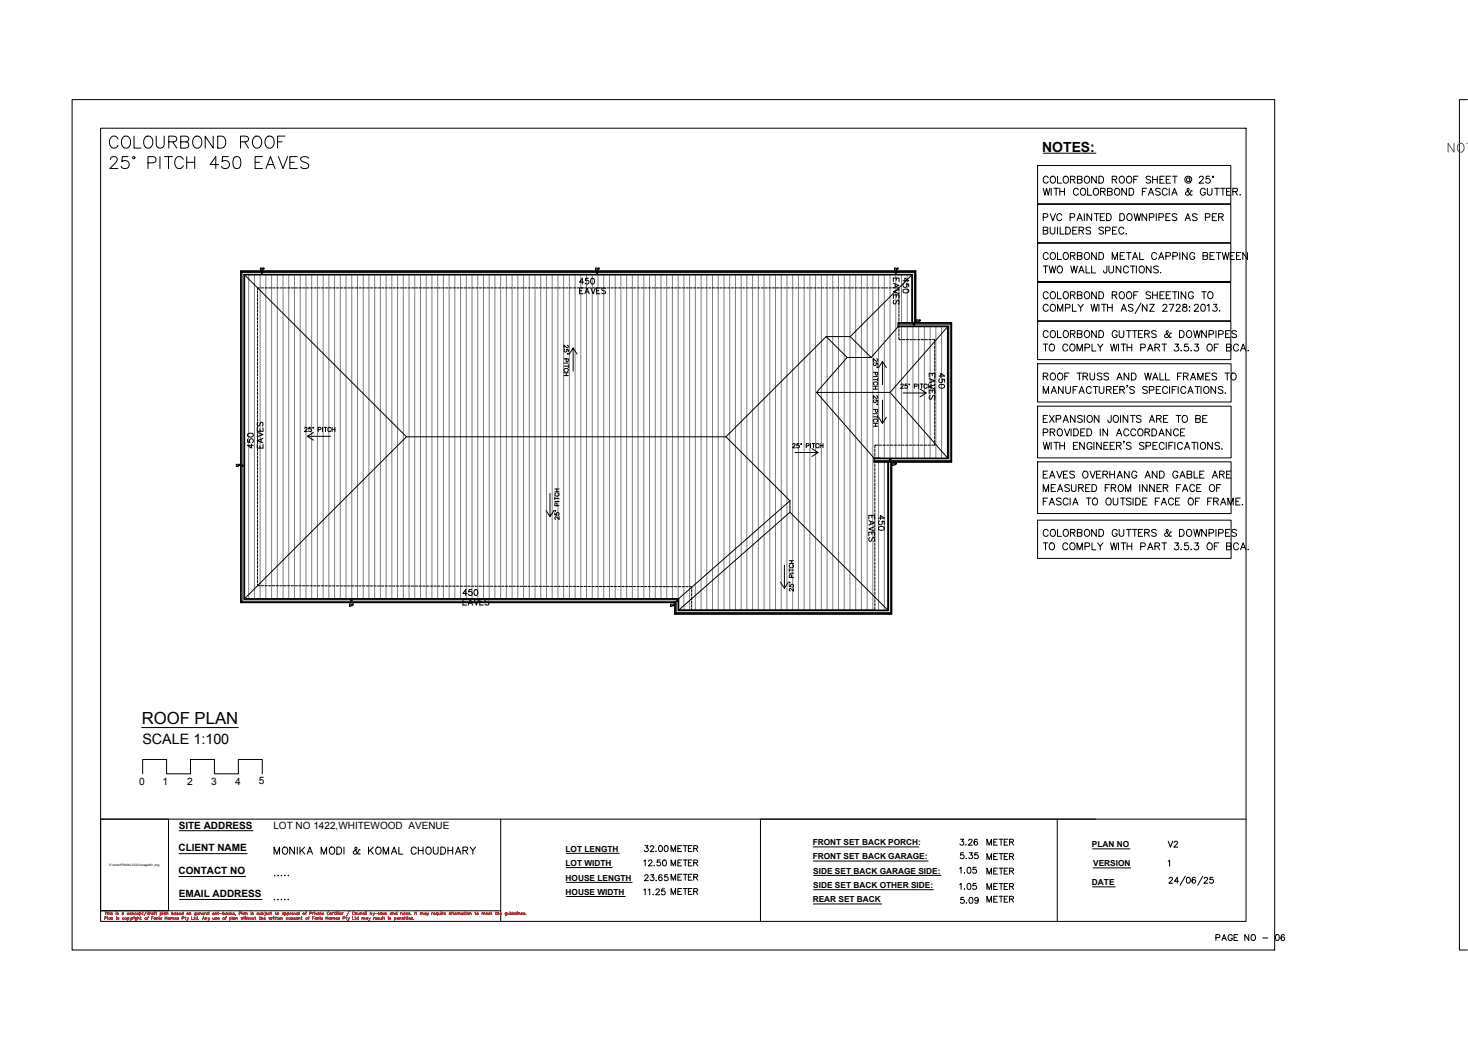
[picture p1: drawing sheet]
<svg xmlns="http://www.w3.org/2000/svg" width="420mm" height="297mm" viewBox="0 0 420 297" stroke-linecap="round" stroke-linejoin="round" font-family="sans-serif">
<defs><g id="words">
<text font-size="7.1" x="30" y="43.7">COLOURBOND ROOF</text>
<text font-size="6.6" x="30.3" y="49.4">25° PITCH 450 EAVES</text>
<g font-size="5.3">
<text x="297.4" y="53.6">COLORBOND ROOF SHEET @ 25°</text>
<text x="297.4" y="75.5">COLORBOND METAL CAPPING BETWEEN</text>
<text x="297.4" y="86.8">COLORBOND ROOF SHEETING TO</text>
<text x="297.4" y="110.1">ROOF TRUSS AND WALL FRAMES TO</text>
<text x="297.4" y="125.9">PROVIDED IN ACCORDANCE</text>
<text x="297.4" y="154.9">COLORBOND GUTTERS &amp; DOWNPIPES</text>
</g>
<g font-size="4.9">
<text x="297.4" y="64.2">PVC PAINTED DOWNPIPES AS PER</text>
<text x="297.4" y="68.1">BUILDERS SPEC.</text>
<text x="297.4" y="97.7">COLORBOND GUTTERS &amp; DOWNPIPES</text>
<text x="297.4" y="101.6">TO COMPLY WITH PART 3.5.3 OF BCA.</text>
<text x="297.4" y="137.9">EAVES OVERHANG AND GABLE ARE</text>
<text x="297.4" y="141.8">MEASURED FROM INNER FACE OF</text>
<text x="297.4" y="158.4">TO COMPLY WITH PART 3.5.3 OF BCA.</text>
<text x="77.3" y="245.5">MONIKA MODI &amp; KOMAL CHOUDHARY</text>
<text x="183.1" y="244.8">32.00</text>
<text x="190.9" y="244.8">METER</text>
<text x="273.4" y="243.1">3.26</text>
<text x="281.2" y="243.1">METER</text>
<text x="333" y="243.8">V2</text>
<text x="190.9" y="249.1">METER</text>
<text x="273.4" y="251.2">1.05</text>
<text x="273.8" y="246.9">5.35</text>
<text x="281.2" y="247.3">METER</text>
<text x="281.2" y="251.5">METER</text>
<text x="183.1" y="253.3">23.65</text>
<text x="190.9" y="257.2">METER</text>
<text x="273.4" y="255.8">1.05</text>
<text x="281.2" y="255.8">METER</text>
<text x="273.8" y="259.6">5.09</text>
</g>
<text font-size="4.8" x="40.6" y="207.2">ROOF PLAN</text>
<g font-size="4.4">
<text x="183.1" y="257.2">11.25</text>
<text x="190.9" y="252.9">METER</text>
<text x="281.2" y="259.3">METER</text>
<text x="346.8" y="270.2">PAGE NO - 06</text>
</g>
<text font-size="4.1" x="40.8" y="212.9">SCALE 1:100</text>
<text font-size="4" x="298.3" y="43.4">NOTES:</text>
<g font-size="3.5">
<text x="73.4" y="78.7">DP</text>
<text x="169.3" y="78.7">DP</text>
<text x="254.7" y="78.7">DP</text>
<text x="261.1" y="93.5">DP</text>
<text x="66.3" y="134.8">DP</text>
<text x="254.4" y="134.4">DP</text>
<text x="98.8" y="174.6">DP</text>
<text x="190.9" y="174.6">DP</text>
</g>
<text font-size="3.1" x="77.3" y="251.9">.....</text>
<g font-size="2.9">
<text x="39.9" y="224.5">0</text>
<text x="46.5" y="224.5">1</text>
<text x="53.6" y="224.5">2</text>
<text x="60.4" y="224.5">3</text>
<text x="67.3" y="224.5">4</text>
<text x="74.1" y="224.5">5</text>
<text x="51.1" y="237.1">SITE ADDRESS</text>
<text x="78.2" y="237.2">LOT NO 1422,WHITEWOOD AVENUE</text>
<text x="51.1" y="243.7">CLIENT NAME</text>
<text x="51.1" y="250.2">CONTACT NO</text>
<text x="51.1" y="256.8">EMAIL ADDRESS</text>
</g>
<text font-size="2.6" x="77.3" y="258.6">.....</text>
<g font-size="2.4">
<text x="161.9" y="243.7">LOT LENGTH</text>
<text x="232.6" y="241.9">FRONT SET BACK PORCH:</text>
<text x="232.6" y="245.9">FRONT SET BACK GARAGE:</text>
<text x="312.5" y="242.4">PLAN NO</text>
<text x="161.9" y="247.8">LOT WIDTH</text>
<text x="232.8" y="250">SIDE SET BACK GARAGE SIDE:</text>
<text x="312.9" y="247.9">VERSION</text>
<text x="161.9" y="252">HOUSE LENGTH</text>
<text x="161.9" y="256">HOUSE WIDTH</text>
<text x="232.8" y="254.1">SIDE SET BACK OTHER SIDE:</text>
<text x="312.5" y="253.3">DATE</text>
<text x="232.6" y="258.2">REAR SET BACK</text>
</g>
<text font-size=".9" x="31.4" y="247.9">E:\work\FENIX\LOGO\image001.png</text>
</g></defs>
<!-- layer: PDF3_PDF2_Geometry -->
<path d="M20.6 28.5h344.2v243.4h-344.2zM28.8 36.7h327.8v227h-327.8zM420 28.5h-2.3v243.4h2.3M28.8 234.4h327.8M143.3 234.4v29.3M217.7 234.4v29.3M302.6 234.4v29.3M28.8 260.6h114.5" fill="none" stroke="#000" stroke-width=".29"/>
<!-- layer: PDF3_0 -->
<path d="M217.7 234.4h95.9" fill="none" stroke="#000" stroke-width=".29"/>
<!-- layer: PDF5_Solid Fills -->
<path d="M298.6 39.7v4.7l15.1-4.7zM298.6 44.4l15.1-4.7v4.7z" fill="#fff" stroke="#fff" stroke-width=".29"/>
<!-- layer: PDF5_Geometry -->
<path d="M297 47.4h55.3v10.9h-55.3zM297 58.5h55.3v10.9h-55.3zM298.6 43.8h15.1M297 69.6h55.3v11h-55.3zM297 80.8h55.2v11h-55.2zM297 92h55.3v10.9h-55.3zM297 104.1h55.4v10.9h-55.4zM297 116.2h55.4v14.8h-55.4zM297 132.2h55.4v14.8h-55.4zM297 148.9h55.4v10.9h-55.4z" fill="none" stroke="#000" stroke-width=".29"/>
<!-- layer: PDF5_Text -->
<g fill="none" stroke="#000" stroke-width=".29">
<path d="M298.6 53.9l.5 2 .4-2 .5 2 .5-2M300.9 53.9v2M302.3 53.9v2M303.3 53.9v2M304.7 53.9v2M308.6 54.3a.73 .73 0 0 0-.8-.4 .73 .73 0 0 0-.6 .7v.5a.73 .73 0 0 0 .6 .8 .73 .73 0 0 0 .8-.5M309.6 54a.93 .93 0 0 1 1.2 .9 .93 .93 0 0 1-1.2 .9l-.4-.7 .1-.8zM311.3 53.9v2h1.1M313.3 54a.93 .93 0 0 1 1.2 .9 .93 .93 0 0 1-1.2 .9l-.4-.7v-.5zM315 54.8l1.1-.1 .2-.5-.5-.3h-.8v2M315.7 54.8l.6 1.1M317 54.8l1.1-.1 .2-.5-.5-.3h-.8v2l1.2-.2 .1-.5-.5-.4"/>
<path d="M319.2 54.2l.2-.2a.93 .93 0 0 1 1.1 .9 .93 .93 0 0 1-1.1 .9l-.4-.7zM322.4 53.9v2l-1.3-2v2M323.2 53.9h.6a1.07 1.07 0 0 1 .7 1 1.07 1.07 0 0 1-.7 1h-.6zM328.2 53.9h-1.2v2M328.7 55.9l.7-2 .8 2M332.1 54.2l-.5-.3-.8 .3 .1 .4 1 .4 .2 .3v.3l-.5 .3-.8-.3M334.1 54.3a.74 .74 0 0 0-.9-.4 .74 .74 0 0 0-.6 .7v.5a.74 .74 0 0 0 .6 .8 .74 .74 0 0 0 .9-.5M334.6 53.9v2M335.4 55.9l.8-2 .7 2M341.2 54.7l-.1-.2a2.1 2.1 0 0 1-1.4 1.4l-.4-.6 .9-.8 .1-.3-.2-.3-.3 .3 .1 .4 .8 1.2 .4 .1 .1-.2M345 54.3a.74 .74 0 0 0-.9-.4 .74 .74 0 0 0-.5 .7v.5a.72 .72 0 0 0 .7 .8 .72 .72 0 0 0 .7-.8h-.5M345.6 53.9v1.4l.5 .6 .7-.3 .1-1.7"/>
<path d="M348.3 53.9v2M349.3 53.9h1.4M350 53.9v2M351.1 54.8h.7M352.3 53.9h-1.2v2h1.2M352.9 54.8l1.1-.1 .2-.5-.5-.3h-.8v2M353.5 54.8l.7 1.1M354.9 55.7l.1 .1M299.2 76.1v2M300.3 76.1l.5 2 .4-2 .5 2 .5-2M302.8 76.4l.1-.2a.93 .93 0 0 1 1.2 .9 .93 .93 0 0 1-1.2 .9l-.3-.6zM306.5 76.1l.4 2 .5-2 .5 2 .5-2"/>
<path d="M308.7 78.1l.8-2 .8 2M309 77.4h1M310.8 76.1v2h1.2M312.4 76.1v2h1.2M316.8 76.1l-.1 1.8-.3 .2-.4-.1-.2-.6M317.4 76.1v1.4l.5 .6 .7-.3 .1-1.7M320.8 76.1v2l-1.3-2v2M323 76.6a.74 .74 0 0 0-.9-.5 .74 .74 0 0 0-.6 .8v.5a.74 .74 0 0 0 .6 .7 .74 .74 0 0 0 .9-.5M324.2 76.1v2M325.2 76.1v2M326.2 76.4l.2-.2a.93 .93 0 0 1 1.2 .9 .93 .93 0 0 1-1.2 .9l-.4-.6zM329.4 76.1v2l-1.3-2v2"/>
<path d="M331.5 76.4l-.5-.3-.8 .3 .2 .5 .9 .4 .2 .2v.3l-.5 .3-.8-.3M332.2 77.9l.1 .1M300 87.6a.73 .73 0 0 0-.8-.5 .73 .73 0 0 0-.6 .7v.5a.73 .73 0 0 0 .6 .8 .73 .73 0 0 0 .8-.5M301 87.2a.93 .93 0 0 1 1.1 .9 .93 .93 0 0 1-1.1 .9l-.4-.7v-.5zM302.7 89.1v-2l.7 2 .8-2v2M304.9 88.1l1.2-.1 .2-.3-.1-.4-1.3-.2v2M306.9 87.1v2h1.2M309.3 88v1.1M312.3 87.1l.4 2 .5-2 .5 2 .4-2M314.5 87.1v2M315.9 87.1v2M317 87.1v2"/>
<path d="M318.3 87.1v2M320.9 89.1l.7-2 .8 2M324.3 87.4l-.5-.3-.8 .3 .2 .4 .9 .4 .2 .3v.3l-.5 .3-.8-.3M326.6 86.7l-1.7 3M328.3 87.1v2l-1.3-2v2M329 87.1h1.4l-1.4 2h1.4M332.8 87.6l.4-.5 .6 .1 .2 .3-.3 .6-1 1h1.4M334.6 87.1h1.4l-1 2M336.6 87.6l.4-.5 .6 .1 .2 .3-.3 .6-1 1h1.4M338.6 87.2v.5l.9 .3 .3 .4a.67 .67 0 0 1-.7 .7 .67 .67 0 0 1-.7-.7l.3-.4 .9-.3 .1-.3a.75 .75 0 0 0-1.1-.2zM340.4 88.9v.2zM341.9 87.6l.3-.5 .6 .1 .2 .3-.3 .6-.9 1h1.3"/>
<path d="M343.9 87.2a.65 .65 0 0 1 1 .3l.1 .4a.86 .86 0 0 1-.8 1.2 1.28 1.28 0 0 1-.3-1.9zM345.6 87.5l.4-.4v2M347.3 87.1h1l-.6 .7a.67 .67 0 0 1 .5 1.1 .67 .67 0 0 1-1.1-.2M349.1 88.9l.1 .1M298.6 112.6v-2l.7 2 .8-2v2M298.6 119.8h.7M299.8 118.9h-1.2v2M300.4 118.9l1.3 2M300.9 112.6l.7-2 .8 2M301.1 111.9h1M301.7 118.9l-1.3 2M302.3 119.9l1.1-.1 .2-.3-.1-.4-1.2-.2v2"/>
<path d="M304.3 110.6v2l-1.4-2v2M305 110.6v1.4l.6 .6 .7-.3 .1-1.7M307.7 118.9v2l-1.3-2v2M308.4 110.6h-1.3v2M308.8 112.6l.8-2 .7 2M309.1 111.9h1M309.8 119.2l-.5-.3-.8 .3 .1 .4 1 .4 .2 .3v.3l-.5 .3-.8-.3M310.3 118.9v2M311.3 119.2l.2-.2a.94 .94 0 0 1 1.2 .9 .94 .94 0 0 1-1.2 .9l-.4-.7zM312.3 111.1a.74 .74 0 0 0-.8-.5 .74 .74 0 0 0-.6 .8v.4a.74 .74 0 0 0 .6 .8 .74 .74 0 0 0 .8-.5M313.6 110.6v2M314.5 118.9v2l-1.3-2v2"/>
<path d="M314.6 110.6v1.4l.6 .6 .6-.3 .1-1.7M316.7 111.5l1.1-.1 .2-.2-.1-.4-1.2-.2v2M317.4 111.5l.6 1.1M318 118.9l-.1 1.8-.6 .1-.2-.6M318.8 119.2l.2-.2a.94 .94 0 0 1 1.2 .9 .94 .94 0 0 1-1.2 .9l-.4-.7zM319.9 110.6h-1.2v2h1.2M320.5 111.5l1.1-.1 .2-.2-.1-.4-1.2-.2v2M320.7 118.9v2M321.2 111.5l.6 1.1M322.8 118.9v2l-1.4-2v2M323.5 118.9h1.4M324.2 118.9v2"/>
<path d="M324.7 110.9l-.5-.3-.8 .3 .1 .5 1.1 .4 .1 .5-.5 .3-.8-.3M326.6 119.2l-.5-.3-.9 .3 .2 .4 1 .4 .2 .3v.3l-.5 .3-.9-.3M328.4 110.9l-.5-.3-.9 .3 .2 .5 1.1 .4 .1 .5-.5 .3-.9-.3M329 111.6l1.1-.1 .2-.2-.1-.5-1.2-.2v2M331 119.8l1.2-.1 .2-.2-.1-.4-1.3-.2v2M331.7 119.8l.7 1.1M332.2 110.6h-1.3v2h1.3M333 119.8h.8M334.2 111.1a.74 .74 0 0 0-.9-.5 .74 .74 0 0 0-.6 .8v.4a.74 .74 0 0 0 .6 .8 .74 .74 0 0 0 .9-.5M334.3 118.9h-1.3v2M334.7 110.6v2M336.6 118.9h1.4"/>
<path d="M336.7 110.6h-1.2v2M337.2 110.6v2M337.3 118.9v2M338.5 119.2l.2-.2a.94 .94 0 0 1 1.2 .9 .94 .94 0 0 1-1.2 .9l-.4-.7zM339.4 111.1a.74 .74 0 0 0-.8-.5 .74 .74 0 0 0-.6 .8v.4a.74 .74 0 0 0 .5 .8 .74 .74 0 0 0 .9-.5M340 112.6l.7-2 .8 2M340.2 111.9h1M342.2 119.8l1.2-.1 .1-.6-1.3-.2v2l1.3-.2v-.7l-.4-.2M342.7 110.6v2M343.7 110.6v2M344.2 119.8h.8M344.7 110.9l.2-.2a.93 .93 0 0 1 1.2 .9 .93 .93 0 0 1-1.2 .9l-.4-.7z"/>
<path d="M345.5 118.9h-1.3v2h1.3M347.9 110.6v2l-1.3-2v2M350 110.9l-.5-.3-.8 .3 .2 .5 .9 .3 .2 .3v.3l-.5 .3-.8-.3M350.7 112.4l.1 .1M298.6 126.6l.5 2 .4-2 .5 2 .5-2M300.9 126.6v2M302.3 126.6v2M303.3 126.6v2M304.3 120.9l.7-2 .8 2M304.7 126.6v2M308.5 126.6h-1.3v2h1.3M310.3 126.6v2l-1.3-2v2"/>
<path d="M312.5 127.1a.74 .74 0 0 0-.8-.5 .74 .74 0 0 0-.6 .7v.5a.72 .72 0 0 0 .7 .8 .72 .72 0 0 0 .7-.8h-.4M313.1 126.6v2M315.2 126.6v2l-1.3-2v2M317.2 126.6h-1.3v2h1.3M319 126.6h-1.2v2h1.2M319.6 127.5l1.1-.1 .2-.2-.1-.4-1.2-.2v2M320.2 127.5l.7 1.1M323.7 126.9l-.4-.3-.9 .3 .2 .4 .9 .4 .2 .3v.3l-.4 .3-.9-.3M327.4 126.9l-.4-.3-.9 .3 .2 .4 .9 .4 .2 .3v.3l-.4 .3-.9-.3M328 127.6l1.1-.1 .2-.2-.1-.5-1.2-.2v2M329 120.9l.7-2 .8 2M331.2 126.6h-1.2v2h1.2"/>
<path d="M333.2 127.1a.73 .73 0 0 0-.8-.5 .73 .73 0 0 0-.6 .7v.5a.73 .73 0 0 0 .6 .8 .73 .73 0 0 0 .8-.5M333.8 126.6v2M335.8 126.6h-1.3v2M336.3 126.6v2M338.4 127.1a.73 .73 0 0 0-.8-.5 .73 .73 0 0 0-.6 .7v.5a.73 .73 0 0 0 .6 .8 .73 .73 0 0 0 .8-.5M339 128.6l.8-2 .7 2M339.3 127.9h.9M341.1 126.6h1.3M341.8 126.6v2M342.8 126.6v2M343.7 126.9l.2-.2a.94 .94 0 0 1 1.2 .9 .94 .94 0 0 1-1.2 .9l-.3-.7zM347 126.6v2l-1.3-2v2"/>
<path d="M349.1 126.9l-.5-.3-.9 .3 .2 .4 1 .4 .2 .3v.3l-.5 .3-.9-.3M349.7 128.4l.1 .1M299.8 142.5h-1.2v2M300.3 144.5l.8-2 .7 2M300.6 143.8h.9M303.7 142.8l-.5-.3-.8 .3 .2 .5 1 .4 .1 .5-.5 .3-.8-.3M305.7 143a.73 .73 0 0 0-.8-.5 .73 .73 0 0 0-.6 .8v.4a.73 .73 0 0 0 .6 .8 .73 .73 0 0 0 .8-.5M306.3 142.5v2M307 144.5l.8-2 .7 2M307.3 143.8h1M311.6 142.5v2M312.8 142.8l.2-.2a.93 .93 0 0 1 1.2 .9 .93 .93 0 0 1-1.2 .9l-.4-.7z"/>
<path d="M316.9 142.6a.93 .93 0 0 1 1.2 .9 .93 .93 0 0 1-1.2 .9l-.4-.7v-.4zM318.6 142.5v1.4l.6 .6 .6-.3 .1-1.7M321.4 142.5v2M323.7 142.8l-.4-.3-.9 .3 .2 .5 1 .4 .1 .5-.4 .3-.9-.3M324.3 142.5v2M325.1 142.5h.6a1.06 1.06 0 0 1 .7 1 1.06 1.06 0 0 1-.7 1h-.6zM328.3 142.5h-1.3v2h1.3M331.9 142.5h-1.2v2M332.4 144.5l.7-2 .8 2M332.6 143.8h1M335.9 143a.73 .73 0 0 0-.9-.5 .73 .73 0 0 0-.5 .8v.4a.73 .73 0 0 0 .5 .8 .73 .73 0 0 0 .9-.5M337.7 142.5h-1.3v2h1.3"/>
<path d="M340.4 142.6a.93 .93 0 0 1 1.2 .9 .93 .93 0 0 1-1.2 .9l-.3-.7v-.4zM343.4 142.5h-1.3v2M346.9 142.5h-1.2v2M347.4 143.5l1.1-.1 .2-.3-.1-.4-1.2-.2v2M348 143.5l.7 1M349.3 144.5l.8-2 .8 2M349.6 143.8h1M351.4 144.5v-2l.8 2 .8-2v2M353.7 143.5h.8M354.9 142.5h-1.2v2h1.2M355.6 144.3l.1 .1"/>
</g>
<!-- layer: PDF4_Text -->
<path d="M40.6 208.2h27.6" fill="none" stroke="#000" stroke-width=".29"/>
<!-- layer: 0 -->
<g fill="none" stroke="#000" stroke-width=".29">
<path d="M69 77.6h193M69 77.6v94.8M69 77.6l.3 .4M69.3 78h192.4M69.3 78v94M69.9 78.5h191.2v13.8M70 78.7v92.6M70 78.7h191M70 78.7l46.3 46.3M168.4 79.6h-.8l-.1 .7a.59 .59 0 0 1 .9 0 .59 .59 0 0 1-.1 .9 .59 .59 0 0 1-.8-.2M169.3 79.7l.2-.1a.86 .86 0 0 1 .7 .9 .86 .86 0 0 1-.7 .8l-.4-.3-.1-.4zM256.5 79.6v.6"/>
<path d="M261 78.7v13.6M261 78.7l-17.7 17.6M261.7 78v14.3M262 77.6l-.3 .4M262 77.6v14.7M73.7 83.2v.7M73.7 84.3v.7M73.7 85.4v.7M73.7 86.5v.7M73.7 87.5v.8M73.7 88.6v.7M73.7 89.7v.7"/>
<path d="M73.7 90.8v.7M73.7 91.8v.7M73.7 92.9v.7M73.7 94v.7M73.7 95.1v.7M73.7 96.1v.8M73.7 97.2v.7M73.7 98.3v.7M73.7 99.4v.7M74.4 82.4h-.7v.5M74.8 82.4h.7M75.9 82.4h.7"/>
<path d="M76.9 82.4h.8M78 82.4h.7M79.1 82.4h.7M80.2 82.4h.7M81.2 82.4h.8M82.3 82.4h.7M83.4 82.4h.7M84.5 82.4h.7M85.5 82.4h.8M86.6 82.4h.7M87.7 82.4h.7M88.8 82.4h.7"/>
<path d="M89.9 82.4h.7M90.9 82.4h.7M92 82.4h.7M93.1 82.4h.7M94.1 82.4h.8M95.2 82.4h.7M96.3 82.4h.7M97.4 82.4h.7M98.5 82.4h.7M99.5 82.4h.7M100.6 82.4h.7M101.7 82.4h.7"/>
<path d="M102.8 82.4h.7M103.8 82.4h.7M104.9 82.4h.7M106 82.4h.7M107.1 82.4h.7M108.1 82.4h.7M109.2 82.4h.7M110.3 82.4h.7M111.4 82.4h.7M112.4 82.4h.7M113.5 82.4h.7M114.6 82.4h.7"/>
<path d="M115.7 82.4h.7M116.7 82.4h.8M117.8 82.4h.7M118.9 82.4h.7M120 82.4h.7M121 82.4h.8M122.1 82.4h.7M123.2 82.4h.7M124.3 82.4h.7M125.3 82.4h.8M126.4 82.4h.7M127.5 82.4h.7"/>
<path d="M128.6 82.4h.7M129.6 82.4h.8M130.7 82.4h.7M131.8 82.4h.7M132.9 82.4h.7M133.9 82.4h.8M135 82.4h.7M136.1 82.4h.7M137.2 82.4h.7M138.3 82.4h.7M139.3 82.4h.7M140.4 82.4h.7"/>
<path d="M141.5 82.4h.7M142.5 82.4h.8M143.6 82.4h.7M144.7 82.4h.7M145.8 82.4h.7M146.9 82.4h.7M147.9 82.4h.7M149 82.4h.7M150.1 82.4h.7M151.2 82.4h.7M152.2 82.4h.8M153.3 82.4h.7"/>
<path d="M154.4 82.4h.7M155.5 82.4h.7M156.5 82.4h.7M157.6 82.4h.7M158.7 82.4h.7M159.8 82.4h.7M160.8 82.4h.8M161.9 82.4h.7M163 82.4h.7M164.1 82.4h.7M165.1 82.4h.8M165.9 83.2h.6"/>
<path d="M166.2 82.4h.7M166.9 82.4h-1v1.7h1M167.1 80.7h-1.2l.8-1.1v1.7M167.3 82.4h.7M167.4 84.1l.6-1.7 .6 1.7M167.6 83.5h.8M168.4 82.4h.7M169.1 82.4l.7 1.7 .6-1.7M169.4 82.4h.8M170.5 82.4h.7M170.7 83.2h.6M171.6 82.4h.7"/>
<path d="M171.7 82.4h-1v1.7h1M172.7 82.4h.7M173.3 82.6l-.4-.2-.7 .2 .2 .4 .9 .6v.2l-.4 .3-.7-.3M173.7 82.4h.8M174.8 82.4h.7M175.9 82.4h.7M177 82.4h.7M178 82.4h.8M179.1 82.4h.7M180.2 82.4h.7M181.3 82.4h.7M182.4 82.4h.7"/>
<path d="M183.4 82.4h.7M184.5 82.4h.7M185.6 82.4h.7M186.6 82.4h.8M187.7 82.4h.7M188.8 82.4h.7M189.9 82.4h.7M191 82.4h.7M192 82.4h.7M193.1 82.4h.7M194.2 82.4h.7M195.3 82.4h.7"/>
<path d="M196.3 82.4h.8M197.4 82.4h.7M198.5 82.4h.7M199.6 82.4h.7M200.6 82.4h.7M201.7 82.4h.7M202.8 82.4h.7M203.9 82.4h.7M204.9 82.4h.8M206 82.4h.7M207.1 82.4h.7M208.2 82.4h.7"/>
<path d="M209.2 82.4h.8M210.3 82.4h.7M211.4 82.4h.7M212.5 82.4h.7M213.5 82.4h.8M214.6 82.4h.7M215.7 82.4h.7M216.8 82.4h.7M217.8 82.4h.8M218.9 82.4h.7M220 82.4h.7M221.1 82.4h.7"/>
<path d="M222.1 82.4h.8M223.2 82.4h.7M224.3 82.4h.7M225.4 82.4h.7M226.4 82.4h.8M227.5 82.4h.7M228.6 82.4h.7M229.7 82.4h.7M230.7 82.4h.8M231.8 82.4h.7M232.9 82.4h.7M234 82.4h.7"/>
<path d="M235 82.4h.8M236.1 82.4h.7M236.5 96.3h6.8M236.5 96.3l6 6M236.5 96.3l-28.7 28.7M237.2 82.4h.7M238.3 82.4h.7M239.4 82.4h.7M240.4 82.4h.7M241.5 82.4h.7M242.6 82.4h.7M243.3 96.3l6 6"/>
<path d="M243.6 82.4h.8M244.7 82.4h.7M245.8 82.4h.7M246.9 82.4h.7M248 82.4h.7M249 82.4h.7M250.1 82.4h.7M251.2 82.4h.7M252.3 82.4h.7M253.3 82.4h.8M254.4 82.4h.7M255.5 82.4h.7"/>
<path d="M255.7 80.6v-1h1.6v1M255.7 81.1l1.6 .6-1.6 .6M255.7 85.4v-1h1.6v1M255.9 85.9l-.2 .4 .2 .7 .5-.2 .5-.9 .4 .4-.2 .7M256.2 81.3v.8M256.5 84.4v.6M256.6 82.4h.7v.8M257 93.5l-7.7 8.8M257 93.5h14.2M257 93.4h14.4M257 93.3h14.4v38l-21.3-.1M257 93.5v-1.2h15.4v40h-22.3v-1.2"/>
<path d="M257 92.8h15M257.3 96.4v.8h.6M257.3 83.5v.7M257.3 84.6v.7M257.3 85.7v.7M257.3 86.7v.8M257.3 87.8v.7M257.3 88.9v.7M257.3 90v.7M257.3 91v.8M257.3 92.1v.7M257.3 93.2v.7"/>
<path d="M257.3 94.3v.7M257.3 95.3v.8M257.3 82.8l-1.6 .6 1.6 .7M258.3 97.2h.7M258.4 80.4h1.7l-1.1-.8v1.1M258.5 83l.6-.3 .9 .3a.81 .81 0 0 1-.6 .9 .81 .81 0 0 1-1-.5zM258.8 81.1a.59 .59 0 0 0-.3 .9 .59 .59 0 0 0 .9 .1 .59 .59 0 0 0 0-.9l.7 .1v.8M259.4 97.2h.7M260.4 97.2h.7M261.1 92.3v-13.8h-191.3v93h124.3M261.5 97.2h.7M262.1 92.3v-14.8h-193.3v95h124.3"/>
<path d="M262.6 97.2h.7M263.7 97.2h.7M264.7 97.2h.8M265.8 97.2h.7M266.9 97.2h.6v.4M267.5 98v.7M267.5 99v.7M271.2 93.5v37.6M271.2 93.5l-16.4 18.8M272 92.8v39M272.3 92.5l-.3 .3M272.3 92.4v39.8"/>
<path d="M272.3 92.4l-15.3 .1M73.7 100.4v.8M73.7 101.5v.7M73.7 102.6v.7M73.7 103.7v.7M73.7 104.7v.8M73.7 105.8v.7M73.7 106.9v.7M73.7 108v.7M73.7 109v.8M73.7 110.1v.7M73.7 111.2v.7"/>
<path d="M73.7 112.3v.7M73.7 113.3v.8M73.7 114.4v.7M73.7 115.5v.7M73.7 116.6v.7M73.7 117.7v.7M73.7 118.7v.7M73.7 119.8v.7M233.7 112.3h21.1M233.7 112.3l16.4 18.8M242.5 102.3l-8.8 10M242.5 102.3h6.8"/>
<path d="M254.8 112.3l16.4 18.8M265.9 107.9v-1.1h1.7v1.1M265.9 108.3l1.7 .7-1.7 .6M265.9 112.7v-1h1.7v1M266.2 113.2l-.3 .3 .3 .8 .4-.2 .6-.9 .4 .3-.2 .8M266.5 108.6v.8M266.8 106.8v.7M266.8 111.7v.6M267.5 100.1v.7M267.5 101.2v.7M267.5 102.3v.7M267.5 103.3v.8"/>
<path d="M267.5 104.4v.7M267.5 105.5v.7M267.5 106.6v.7M267.5 107.6v.7M267.5 108.7v.7M267.5 109.8v.7M267.5 110.9v.7M267.5 111.9v.8M267.5 113v.7M267.5 114.1v.7M267.5 115.2v.7M267.5 116.2v.8"/>
<path d="M267.5 117.3v.7M267.5 118.4v.7M267.5 119.5v.7M267.6 110.1l-1.7 .6 1.7 .6M268.7 107.6h1.7l-1.1-.8v1.2M268.8 110.2a.82 .82 0 0 1 1-.3 .82 .82 0 0 1 .5 1 .83 .83 0 0 1-1 .3 .83 .83 0 0 1-.5-1zM269 108.4a.59 .59 0 0 0-.2 .9 .59 .59 0 0 0 .9 .1 .59 .59 0 0 0 0-.9l.7 .1v.8M70.8 125.7v.8l.8 .1a.59 .59 0 0 1-.1-.9 .59 .59 0 0 1 .9 .1 .59 .59 0 0 1-.2 .9M70.9 124.2l.7-.2a.71 .71 0 0 1 .9 .6 .9 .9 0 0 1-.9 .5 .9 .9 0 0 1-.8-.7zM72 127v1.2l-1.2-.8h1.7M73.6 127.2v1h1.7v-1M73.6 123.7l1.7 .7-1.7 .6"/>
<path d="M73.6 122.4v1h1.7v-1M73.7 120.9v.7M73.7 121.9v.8M73.7 123v.7M73.7 124.1v.7M73.7 125.2v.7M73.7 126.3v.7M73.7 127.3v.7M73.7 128.4v.7M73.7 129.5v.7M73.7 130.6v.7M73.7 131.6v.7"/>
<path d="M73.7 132.7v.7M73.7 133.8v.7M73.7 134.9v.7M73.7 135.9v.7M73.7 137v.7M73.7 138.1v.7M73.7 139.2v.7M73.9 120.8l-.3 .4 .3 .7 .3-.1 .6-1h.2l.3 .4-.3 .7M74.4 122.8v.6M74.4 127.6v.6M74.7 125.7v.8M75.3 125.5l-1.7 .6 1.7 .6"/>
<path d="M116.3 125h91.5M116.3 125l-46.3 46.3M207.8 125l18.3 18.3M250.1 131.1h21.1M250.1 132.1l22.2 .1M250.1 131.8h21.9M250.4 128.6v.7M250.4 129.7v.7M250.4 130.7v.7M250.4 131.8v.7M250.4 132.9v.7M250.4 133.9v.8"/>
<path d="M250.4 135v.7M250.4 136.1v.7M250.4 137.2v.7M250.4 138.3v.7M250.4 139.3v.7M251.2 127.4h-.8v.8M251.6 127.4h.7M252.7 127.4h.7M253.8 127.4h.7M254.1 132.3v42.3M254.2 132.3v42.4M254.3 132.3v42.5h-60.2"/>
<path d="M254.8 132.3v43M254.8 127.4h.8M255.1 132.3l.1 43.3M255.3 132.3v43.5h-62.2M255.9 127.4h.7M257 127.4h.7M258.1 127.4h.7M259.1 127.4h.8M260.2 127.4h.7M261.3 127.4h.7M262.4 127.4h.7M263.4 127.4h.8"/>
<path d="M264.5 127.4h.7M265.6 127.4h.7M267.5 127v.4h-.8M267.5 120.5v.8M267.5 121.6v.7M267.5 122.7v.7M267.5 123.8v.7M267.5 124.8v.8M267.5 125.9v.7M272 131.8l.3 .3M73.7 140.2v.7M73.7 141.3v.7"/>
<path d="M73.7 142.4v.7M73.7 143.5v.7M73.7 144.5v.8M73.7 145.6v.7M73.7 146.7v.7M73.7 147.8v.7M73.7 148.8v.7M73.7 149.9v.7M73.7 151v.7M73.7 152.1v.7M73.7 153.1v.8M73.7 154.2v.7"/>
<path d="M73.7 155.3v.7M73.7 156.4v.7M73.7 157.4v.8M73.7 158.5v.7M73.7 159.6v.7M226.1 143.3l-31.8 28h-124.3M226.1 146.6l-31.8 28h59.8M226.1 143.3v3.3M226.1 146.6l28 28M248.7 148.5v-1h1.6v1M248.7 149l1.6 .6-1.6 .6M248.7 153.3v-1h1.6v1"/>
<path d="M248.9 153.8l-.2 .4 .2 .7 .5-.1 .5-1 .4 .4-.2 .7M249.2 149.2v.8M249.5 147.5v.6M249.5 152.3v.6M250.3 150.7l-1.6 .7 1.6 .6M250.4 140.4v.7M250.4 141.5v.7M250.4 142.6v.7M250.4 143.6v.8M250.4 144.7v.7M250.4 145.8v.7M250.4 146.9v.7"/>
<path d="M250.4 147.9v.7M250.4 149v.7M250.4 150.1v.7M250.4 151.2v.7M250.4 152.2v.8M250.4 153.3v.7M250.4 154.4v.7M250.4 155.5v.7M250.4 156.5v.8M250.4 157.6v.7M250.4 158.7v.7M250.4 159.8v.7"/>
<path d="M251.4 148.3h1.7l-1.1-.8v1.2M251.5 150.9l.6-.2a.74 .74 0 0 1 1 .4 .85 .85 0 0 1-.8 .7 .85 .85 0 0 1-.9-.7zM251.8 149.1a.59 .59 0 0 0-.3 .8 .59 .59 0 0 0 .9 .1 .59 .59 0 0 0 0-.9l.7 .1v.8M69.3 172h124.2M69.3 172l-.3 .4M69.9 171.4h124.2M73.7 167.1v.5h.6M73.7 160.7v.7M73.7 161.7v.8M73.7 162.8v.7M73.7 163.9v.7M73.7 165v.7"/>
<path d="M73.7 166v.8M74.7 167.6h.7M75.8 167.6h.7M76.9 167.6h.7M77.9 167.6h.8M79 167.6h.7M80.1 167.6h.7M81.2 167.6h.7M82.2 167.6h.8M83.3 167.6h.7M84.4 167.6h.7M85.5 167.6h.7"/>
<path d="M86.5 167.6h.8M87.6 167.6h.7M88.7 167.6h.7M89.8 167.6h.7M90.8 167.6h.8M91.9 167.6h.7M93 167.6l.7 .1M94.1 167.7h.7M95.1 167.7h.8M96.2 167.7h.7M97.3 167.7h.7M98.4 167.7h.7"/>
<path d="M99.5 167.7h.7M100.5 167.7h.7M101.6 167.7h.7M102.7 167.7h.7M103.7 167.7h.8M104.8 167.7h.7M105.9 167.7h.7M107 167.7h.7M108.1 167.7h.7M109.1 167.7h.7M110.2 167.7h.7M111.3 167.7h.7"/>
<path d="M112.4 167.7h.7M113.4 167.7h.8M114.5 167.7h.7M115.6 167.7h.7M116.7 167.7h.7M117.7 167.7h.7M118.8 167.7h.7M119.9 167.7h.7M121 167.7h.7M122 167.7h.8M123.1 167.7h.7M124.2 167.7h.7"/>
<path d="M125.3 167.7h.7M126.3 167.7h.8M127.4 167.7h.7M128.5 167.7h.7M129.6 167.7h.7M130.6 167.7h.8M131.7 167.7h.7M132.5 172.3h.6M132.8 167.7h.7M133.5 171.5h-1v1.7h1M133.7 169.8h-1.2l.8-1.1v1.7M133.9 167.7h.7"/>
<path d="M134 173.2l.6-1.7 .7 1.7M134.2 172.6h.8M134.9 167.7l.8 .1M135 168.7h-.8v.7a.59 .59 0 0 1 .8 0 .59 .59 0 0 1-.1 .9 .59 .59 0 0 1-.8-.2M135.7 171.5l.7 1.7 .6-1.7M135.9 168.8l.2-.1a.86 .86 0 0 1 .7 .9 .86 .86 0 0 1-.7 .8 1.06 1.06 0 0 1-.2-1.6zM136 167.8h.7M137.1 167.8h.7M137.3 172.3h.6M138.2 167.8h.7M138.3 171.5h-1v1.7h1M139.2 167.8h.8"/>
<path d="M139.9 171.7l-.4-.2-.7 .2 .2 .4 .9 .6v.2l-.4 .3-.7-.3M140.3 167.8h.7M141.4 167.8h.7M142.5 167.8h.7M143.6 167.8h.7M144.6 167.8h.7M145.7 167.8h.7M146.8 167.8h.7M147.8 167.8h.8M148.9 167.8h.7M150 167.8h.7M151.1 167.8h.7"/>
<path d="M152.2 167.8h.7M153.2 167.8h.7M154.3 167.8h.7M155.4 167.8h.7M156.5 167.8h.7M157.5 167.8h.7M158.6 167.8h.7M159.7 167.8h.7M160.8 167.8h.7M161.8 167.8h.7M162.9 167.8h.7M164 167.8h.7"/>
<path d="M165.1 167.8h.7M166.1 167.8h.7M167.2 167.8h.7M168.3 167.8h.7M169.4 167.8h.7M170.4 167.8h.8M171.5 167.8h.7M172.6 167.8h.7M173.7 167.8h.7M174.7 167.8h.8M175.8 167.8h.7M176.9 167.8h.7"/>
<path d="M178 167.8h.7M179 167.8h.8M180.1 167.8h.7M181.2 167.8h.7M182.3 167.8l.7 .1M183.3 167.9h.8M184.4 167.9h.7M185.5 167.9h.7M186.6 167.9h.7M187.6 167.9h.8M188.7 167.9h.7M189.8 167.9h.7"/>
<path d="M190.9 167.9h.7M191.9 167.9h.8M193 167.9h.7M193.2 175.6h62M193.2 172.4h-124.2M193.5 175.3h61.3M194.1 167.9h.7M195.2 167.9h.7M196.2 167.9h.8M197.3 167.9h.7v.5M198 168.8v.7M198 169.8v.7"/>
<path d="M198 170.9v.7M198 172v.7M198 173.1v.7M198 174.1v.5M250.4 160.8v.8M250.4 161.9v.7M250.4 163v.7M250.4 164.1v.7M250.4 165.1v.8M250.4 166.2v.7M250.4 167.3v.7M250.4 168.4v.7"/>
<path d="M250.4 169.4v.8M250.4 170.5v.7M250.4 171.6v.7M250.4 172.7v.7M250.4 173.7v.9M254.8 175.3l.3 .3M28.8 234.4h19.4v26.2h-19.4zM40.8 221.4v-4.1h6.9v4.1h6.8v-4.1h6.9v4.1h6.8v-4.1h6.9v4.1"/>
</g>
<!-- layer: PDF3_PDF2_Text -->
<path d="M51.2 237.7h21.2M51.2 244.3h19.6M51.2 250.8h19.1M51.4 257.4h23.6" fill="none" stroke="#000" stroke-width=".29"/>
<!-- layer: PDF3_Text -->
<g fill="none" stroke="#f00" stroke-width=".29">
<path d="M30 262.7h.4l.1-.3-.5-.1v.8M30 260.9h.6M30.3 260.9v.9M30.7 261.4l.4-.1v.5M30.7 260.9v.9M30.8 262.3v.8M31.5 261h.1M31.5 261.2v.6M31.5 262.7a.26 .26 0 0 0-.3 0 .26 .26 0 0 0 0 .4 .26 .26 0 0 0 .3-.1M31.5 262.6v.5M31.8 262.7l.4-.1v.5M31.8 262.6v.5"/>
<path d="M32.2 261.3h-.4l.4 .3h-.4M33.2 261h.1M33.2 261.2v.6M33.3 262.4h.1M33.3 262.6v.5M33.9 261.3h-.4l.4 .3h-.4M34 262.7l-.3-.1 .3 .4h-.4M35.4 261.3a.27 .27 0 0 0-.4 0 .27 .27 0 0 0 0 .4 .27 .27 0 0 0 .4-.1M35.4 261.2v.6M35.5 262.7a.26 .26 0 0 0-.4 0 .26 .26 0 0 0 0 .4 .26 .26 0 0 0 .4-.1M36.5 262.7a.26 .26 0 0 1 .4 0 .26 .26 0 0 1 0 .4 .26 .26 0 0 1-.4-.1M36.5 262.6v.8"/>
<path d="M36.8 261.3a.26 .26 0 0 0-.3 0 .26 .26 0 0 0 0 .4 .26 .26 0 0 0 .3-.1M37.2 262.6l.3 .5 .2-.5M37.5 263.1l-.3 .3M37.8 261.4l.4-.1v.5M37.8 261.2v.6M37.8 262.6v.5M38.1 262.6l-.3 .2M38.3 262.4h.1M38.4 262.6v.5M39 261.3a.26 .26 0 0 0-.4 0 .26 .26 0 0 0 0 .4 .26 .26 0 0 0 .4-.1M39.1 262.6v.7l-.3 .1M39.1 262.7a.26 .26 0 0 0-.4 0 .26 .26 0 0 0 0 .4 .26 .26 0 0 0 .4-.1"/>
<path d="M39.3 261.5h.4a.24 .24 0 0 0-.2-.3 .24 .24 0 0 0-.2 .3l.2 .3 .2-.2M39.4 262.7l.4-.1v.5M39.4 262.3v.8M40 261.3a.26 .26 0 0 1 .3 0 .26 .26 0 0 1 0 .4 .26 .26 0 0 1-.3-.1M40 261.2v.8M40.1 262.6h.3M40.2 262.3v.7l.2 .1M40.7 261.2h.3M40.8 260.9v.7l.2 .2M42 260.8l-.8 1.2M42.2 262.6h.2M42.5 262.3l-.2 .2v.6"/>
<path d="M42.6 261.3a.26 .26 0 0 0-.4 0 .26 .26 0 0 0 0 .4 .26 .26 0 0 0 .4-.1M42.6 260.9v.9M42.9 261.2v.6M43.2 261.2l-.3 .3M43.4 262.7h.3M43.8 261.3a.26 .26 0 0 0-.4 0 .26 .26 0 0 0 0 .4 .26 .26 0 0 0 .4-.1M43.8 261.2v.6M43.9 262.3h-.5v.8M44.1 262.8h.4a.27 .27 0 0 0-.3-.1 .27 .27 0 0 0-.1 .4 .27 .27 0 0 0 .4 0v-.1M44.1 261.2h.3M44.4 260.9l-.2 .2v.7M44.6 261.2h.2"/>
<path d="M44.7 260.9v.7l.2 .2M44.8 262.7l.4-.1v.5M44.8 262.6v.5M45.5 262.4h.1M45.6 262.6v.5M45.8 262.6l.5 .5M45.9 261.3a.26 .26 0 0 1 .3 0 .26 .26 0 0 1 0 .4 .26 .26 0 0 1-.3-.1M45.9 261.2v.8M46.3 262.6l-.5 .5M46.6 260.9v.9M47.2 262.7h.6M47.2 262.3v.8"/>
<path d="M47.4 261.3a.26 .26 0 0 0-.4 0 .26 .26 0 0 0 0 .4 .26 .26 0 0 0 .4-.1M47.4 261.2v.6M47.6 261.4l.4-.1 .1 .5M47.6 261.2v.6M47.8 262.3v.8M48.8 262.7l.4-.1 .1 .5M48.8 262.6v.5M49.1 261.3a.27 .27 0 0 1 .4 0 .27 .27 0 0 1 0 .4 .27 .27 0 0 1-.4-.1M49.1 260.9v.9M49.3 262.7l.4-.1v.5M50 262.8h.5a.26 .26 0 0 0-.3-.2 .26 .26 0 0 0-.2 .3 .26 .26 0 0 0 .2 .2l.3-.1M50.3 261.3a.27 .27 0 0 0-.3 0 .27 .27 0 0 0 0 .4 .27 .27 0 0 0 .3-.1"/>
<path d="M50.3 261.2v.6M51 261.3h-.3l.3 .3h-.4M51.1 262.7l-.4-.1 .4 .4h-.4M51.3 261.5h.4a.23 .23 0 0 0-.2-.3 .23 .23 0 0 0-.2 .3l.2 .3 .2-.2M52.1 262.7h.5v-.3l-.5-.1v.8M52.5 261.3a.26 .26 0 0 0-.4 0 .26 .26 0 0 0 0 .4 .26 .26 0 0 0 .4-.1M52.5 260.9v.9M52.9 262.6h.3M53.1 262.3v.7l.1 .1M53.5 262.6l.3 .5 .2-.5M53.8 263.1l-.3 .3M54.2 261.4l.4-.1v.5"/>
<path d="M54.2 261.2v.6M54.8 262.3v.8h.5M55.5 262.6h.3M55.6 262.3v.7l.2 .1M56.2 261.2l-.1 .8h-.3M56.2 261.3a.26 .26 0 0 0-.4 0 .26 .26 0 0 0 0 .4 .26 .26 0 0 0 .4-.1M56.4 261.5h.5a.23 .23 0 0 0-.2-.3 .23 .23 0 0 0-.3 .3l.2 .3 .3-.2M56.5 262.7a.26 .26 0 0 0-.4 0 .26 .26 0 0 0 0 .4 .26 .26 0 0 0 .4-.1M56.5 262.3v.8M56.8 263.1h.1M57.1 261.4l.4-.1 .1 .5M57.1 261.2v.6"/>
<path d="M57.9 261.5h.4a.24 .24 0 0 0-.2-.3 .24 .24 0 0 0-.2 .3l.2 .3 .2-.2M57.9 263.1l.3-.8 .4 .8M58 262.9h.4M58.6 261.2v.6M58.8 262.7l.4-.1v.5M58.8 262.6v.5M58.9 261.2l-.3 .3M59.6 261.3a.26 .26 0 0 0-.4 0 .26 .26 0 0 0 0 .4 .26 .26 0 0 0 .4-.1M59.6 261.2v.6M59.6 262.6l.2 .5 .2-.5M59.8 263.1l-.3 .3M59.8 260.9v.9"/>
<path d="M60.9 262.6v.5l.4-.1M61.3 261.3h-.4l.4 .3h-.4M61.3 262.6v.5M61.5 261.5h.5a.23 .23 0 0 0-.2-.3 .23 .23 0 0 0-.3 .3l.2 .3 .3-.2M62.1 262.7l-.4-.1 .4 .4h-.5M62.2 261.2h.3M62.3 262.8h.5a.27 .27 0 0 0-.4-.1 .27 .27 0 0 0-.1 .4 .27 .27 0 0 0 .4 0l.1-.1M62.4 260.9v.7l.2 .2M62.8 261.4h.7M63.8 261.3a.26 .26 0 0 1 .4 0 .26 .26 0 0 1 0 .4 .26 .26 0 0 1-.4-.1M63.8 260.9v.9M64.5 262.6h.3"/>
<path d="M64.8 262.3l-.2 .2v.6M65 261.3a.26 .26 0 0 0-.4 0 .26 .26 0 0 0 0 .4 .26 .26 0 0 0 .4-.1M65 261.2v.6M65.7 262.7a.26 .26 0 0 1 .4 0 .26 .26 0 0 1 0 .4 .26 .26 0 0 1-.4-.1M65.7 262.6v.8M65.8 261.3a.26 .26 0 0 0-.4 0 .26 .26 0 0 0 0 .4 .26 .26 0 0 0 .4-.1M66 260.9v.9M66.1 261.5l.3 .3M66.4 261.2l-.4 .4M66.4 262.3v.8M67.1 261.3h-.4l.4 .3h-.4M67.2 262.7a.26 .26 0 0 0-.4 0 .26 .26 0 0 0 0 .4 .26 .26 0 0 0 .4-.1"/>
<path d="M67.2 262.6v.5M67.4 261.7l-.1 .2M67.5 262.7l.4-.1v.5M67.5 262.6v.5M68.5 261.4l.4-.1 .1-.3-.5-.1v.9M69 262.6l.1 .5 .2-.5 .1 .5 .2-.5M69.3 260.9v.9M69.8 262.4h.1M69.9 262.6v.5M70.1 261.3a.26 .26 0 0 0-.4 0 .26 .26 0 0 0 0 .4 .26 .26 0 0 0 .4-.1M70.1 261.2v.6M70.1 262.6h.3"/>
<path d="M70.3 262.3v.7l.2 .1M70.3 261.4l.4-.1v.5M70.3 261.2v.6M70.7 262.7l.4-.1v.5M70.7 262.3v.8M71.8 261h.1M71.9 261.2v.6M72.2 262.6v.5l.4-.1M72.5 261.3h-.3l.3 .3h-.4M72.6 262.6v.5M72.9 262.6h.3M73 262.3v.7l.2 .1"/>
<path d="M74 261.3h-.4l.4 .3h-.5M74.2 261.2v.5l.4-.1M74.2 262.6h.3M74.3 262.3v.7l.2 .1M74.6 261.2v.6M74.8 262.7l.3-.1 .1 .5M74.8 262.3v.8M74.9 261.3a.26 .26 0 0 1 .4 0 .26 .26 0 0 1 0 .4 .26 .26 0 0 1-.4-.1M74.9 260.9v.9M75.5 262.8h.5a.28 .28 0 0 0-.5-.1 .28 .28 0 0 0 0 .4 .28 .28 0 0 0 .5-.1M75.8 261h.1M75.9 261.2v.7l-.2 .1"/>
<path d="M76.1 261.5h.4a.23 .23 0 0 0-.2-.3 .23 .23 0 0 0-.2 .3l.2 .3 .2-.2M76.9 262.6l.2 .5 .1-.5 .2 .5 .2-.5M77.2 261.3a.27 .27 0 0 0-.4 0 .27 .27 0 0 0 0 .4 .27 .27 0 0 0 .4-.1M77.5 261.2h.2M77.6 260.9v.7l.2 .2M77.8 262.6v.5M78.1 262.6l-.3 .2M78.3 262.4h.1M78.3 262.6v.5M78.6 262.6h.3M78.7 262.3v.7l.2 .1M78.8 261.2h.2"/>
<path d="M78.9 260.9v.7l.2 .2M79.2 262.6h.2M79.3 262.3v.7l.2 .1M79.7 262.8h.5a.26 .26 0 0 0-.4-.1 .26 .26 0 0 0-.1 .3 .26 .26 0 0 0 .4 .1l.1-.1M80.4 262.7l.4-.1v.5M80.4 262.6v.5M81.2 261.3a.26 .26 0 0 0-.3 0 .26 .26 0 0 0 0 .4 .26 .26 0 0 0 .3-.1M81.2 261.2v.6M81.5 261.3a.26 .26 0 0 1 .4 0 .26 .26 0 0 1 0 .4 .26 .26 0 0 1-.4-.1M81.5 261.2v.8M82.3 261.3a.27 .27 0 0 1 .4 0 .27 .27 0 0 1 0 .4 .27 .27 0 0 1-.4-.1M82.3 261.2v.8"/>
<path d="M82.4 262.7a.26 .26 0 0 0-.4 0 .26 .26 0 0 0 0 .4 .26 .26 0 0 0 .4-.1M83 261.2v.6M83.3 261.2l-.3 .3M83.3 262.7l.4-.1 .1 .5M83.3 262.6v.5M84.3 261.2l.2 .6 .2-.6M84.5 262.7l-.4-.1 .4 .4h-.4M84.7 262.8h.5a.28 .28 0 0 0-.4-.1 .28 .28 0 0 0 0 .4 .28 .28 0 0 0 .4-.1M85.4 261.3a.27 .27 0 0 0-.4 0 .27 .27 0 0 0 0 .4 .27 .27 0 0 0 .4-.1M85.4 261.2v.6M85.4 262.7l.4-.1 .1 .5M85.4 262.6v.5"/>
<path d="M85.6 260.9v.9M86.2 262.6h.3M86.3 262.3v.7l.2 .1M87.4 261.2h.3M87.7 260.9l-.2 .2v.7M88.2 262.6h.3M88.5 262.3l-.2 .2v.6M88.6 261.4l.5-.1v-.3l-.5-.1v.9M89.4 262.7h.3M89.5 261.2v.6M89.8 261.2l-.3 .3M89.9 262.3h-.5v.8"/>
<path d="M90 261h.1M90 261.2v.6M90.1 262.8h.5a.26 .26 0 0 0-.3-.2 .26 .26 0 0 0-.2 .3 .26 .26 0 0 0 .2 .2l.3-.1M90.3 261.2l.2 .6 .2-.6M90.8 262.7l.4-.1 .1 .5M90.8 262.6v.5M91.4 261.3a.27 .27 0 0 0-.4 0 .27 .27 0 0 0 0 .4 .27 .27 0 0 0 .4-.1M91.4 261.2v.6M91.6 262.4h.1M91.6 262.6v.5M91.6 261.2h.3M91.7 260.9v.7l.2 .2"/>
<path d="M91.9 262.6l.4 .5M92.2 261.5h.4a.23 .23 0 0 0-.2-.3 .23 .23 0 0 0-.2 .3l.2 .3 .2-.2M92.3 262.6l-.4 .5M93.3 262.7h.5M93.3 262.3v.8M93.8 262.3v.8M94.2 261.1a.31 .31 0 0 0-.3-.2 .31 .31 0 0 0-.3 .4v.2a.31 .31 0 0 0 .3 .3 .31 .31 0 0 0 .3-.2M94.4 261.5h.5a.23 .23 0 0 0-.2-.3 .23 .23 0 0 0-.3 .3l.2 .3 .3-.2M94.9 262.7l.4-.1v.5M94.9 262.6v.5M95.1 261.2v.6M95.3 262.7l.4-.1v.5"/>
<path d="M95.5 261.2l-.4 .3M95.7 261.2h.2M95.8 260.9v.7l.2 .2M96.1 262.8h.4a.27 .27 0 0 0-.3-.1 .27 .27 0 0 0-.1 .4 .27 .27 0 0 0 .4 0v-.1M96.2 261h.1M96.2 261.2v.6M96.5 261.2h.3M96.8 260.9l-.2 .2v.7M97 261h.1M97 261.2v.6M97.2 262.7l-.4-.1 .4 .4h-.4M97.3 261.5h.5a.23 .23 0 0 0-.3-.3 .23 .23 0 0 0-.2 .3l.2 .3 .3-.2"/>
<path d="M98 261.2v.6M98.2 262.7h.4l.1-.3-.5-.1v.8M98.3 261.2l-.3 .3M99 262.6h.3M99.1 262.3v.7l.2 .1M99.6 262.6l.2 .5 .2-.5M99.8 263.1l-.3 .3M99.9 260.8l-.7 1.2M100.9 262.3v.8h.5M101.4 261.1a.3 .3 0 0 0-.3-.2 .3 .3 0 0 0-.3 .4v.2a.3 .3 0 0 0 .3 .3 .3 .3 0 0 0 .3-.2M101.6 262.6h.2M101.7 262.3v.7l.2 .1"/>
<path d="M102.4 261.2v.5l.4-.1M102.6 262.7a.26 .26 0 0 0-.4 0 .26 .26 0 0 0 0 .4 .26 .26 0 0 0 .4-.1M102.6 262.3v.8M102.8 261.2v.6M103.1 261.4l.4-.1 .1 .5M103.1 261.2v.6M103.6 262.7l.4-.1v.5M103.6 262.6v.5M104 262.7l.4-.1 .1 .5M104.4 261.3a.27 .27 0 0 0-.4 0 .27 .27 0 0 0 0 .4 .27 .27 0 0 0 .4-.1M104.6 261h.1M104.6 261.2v.6"/>
<path d="M104.9 260.9v.9M105.2 262.7a.26 .26 0 0 0-.4 0 .26 .26 0 0 0 0 .4 .26 .26 0 0 0 .4-.1M105.2 262.6v.5M105.5 262.6l.3 .5 .2-.5M105.8 263.1l-.3 .3M106 261.3a.26 .26 0 0 1 .3 0 .26 .26 0 0 1 0 .4 .26 .26 0 0 1-.3-.1M106 260.9v.9M106.7 261.2l.3 .6 .2-.6M106.9 262.6v.5M107 261.8l-.3 .2M107.2 262.6l-.3 .2M107.3 261.4h.7"/>
<path d="M107.4 262.8h.4a.26 .26 0 0 0-.2-.2 .26 .26 0 0 0-.3 .3 .26 .26 0 0 0 .3 .2l.2-.1M108.3 260.9v.9M108.5 262.7l-.4-.1 .4 .4h-.4M108.7 262.6l.1 .5 .4-.1M109.1 261.3a.26 .26 0 0 0-.4 0 .26 .26 0 0 0 0 .4 .26 .26 0 0 0 .4-.1M109.1 261.2v.6M109.2 262.6v.5M109.4 261.2l.1 .6 .2-.6 .2 .6 .1-.6M109.5 262.3v.8M109.8 262.6h.3M109.9 262.3v.7l.2 .1M110.7 261.3h-.4l.4 .3h-.5"/>
<path d="M111.1 262.4h.1M111.1 262.6v.5M111.4 262.7l.4-.1v.5M111.4 262.6v.5M112.1 261.3a.26 .26 0 0 0-.4 0 .26 .26 0 0 0 0 .4 .26 .26 0 0 0 .4-.1M112.1 261.2v.6M112.4 261.4l.4-.1v.5M112.4 261.2v.6M112.9 262.7a.26 .26 0 0 1 .4 0 .26 .26 0 0 1 0 .4 .26 .26 0 0 1-.4-.1M112.9 262.6v.8M113.6 261.3a.27 .27 0 0 0-.4 0 .27 .27 0 0 0 0 .4 .27 .27 0 0 0 .4-.1M113.6 260.9v.9"/>
<path d="M113.6 262.8h.5a.26 .26 0 0 0-.3-.2 .26 .26 0 0 0-.2 .3 .26 .26 0 0 0 .2 .2l.3-.1M114.3 262.7l.4-.1 .1 .5M114.3 262.6v.5M114.6 261.2v.6M114.9 261.2l-.3 .3M115.1 261.2l.1 .5 .4-.1M115.5 262.7a.26 .26 0 0 0-.3 0 .26 .26 0 0 0 0 .4 .26 .26 0 0 0 .3-.1M115.5 262.6v.5M115.6 261.2v.6M115.8 262.3v.8M115.9 260.9v.9M116.1 262.6h.3"/>
<path d="M116.2 261.5h.4a.23 .23 0 0 0-.2-.3 .23 .23 0 0 0-.2 .3l.2 .3 .2-.2M116.2 262.3v.7l.2 .1M116.7 262.4h.1M116.7 262.6v.5M117 262.8h.5a.28 .28 0 0 0-.5-.1 .28 .28 0 0 0 0 .4 .28 .28 0 0 0 .5-.1M117.3 261.3h-.4l.4 .3h-.4M117.6 261.7h.1M118.1 262.7l-.4-.1 .4 .4h-.4M118.4 263.1h.1M118.7 260.9v.9M119 261.2h.3M119.1 260.9v.7l.2 .2"/>
<path d="M120.3 261.4l.4-.1v.5M120.3 261.2v.6M120.7 261.4l.4-.1v.5M121.9 261.3a.26 .26 0 0 0-.4 0 .26 .26 0 0 0 0 .4 .26 .26 0 0 0 .4-.1M121.9 261.2v.6M122.2 261.2l.3 .6 .2-.6M122.5 261.8l-.3 .2M123.6 261.2v.6M123.9 261.2l-.3 .3M124.1 261.5h.4a.23 .23 0 0 0-.2-.3 .23 .23 0 0 0-.2 .3l.2 .3 .2-.2M125.2 261.3a.27 .27 0 0 0-.3 0 .27 .27 0 0 0 0 .4 .27 .27 0 0 0 .3-.1M125.2 261.2v.8"/>
<path d="M125.5 261.2l.1 .5 .3-.1M125.9 261.2v.6M126.2 261h.1M126.3 261.2v.6M126.6 261.2v.6M126.9 261.2l-.3 .3M127.1 261.5h.4a.23 .23 0 0 0-.2-.3 .23 .23 0 0 0-.2 .3l.2 .3 .2-.2M129 261.3a.27 .27 0 0 0-.4 0 .27 .27 0 0 0 0 .4 .27 .27 0 0 0 .4-.1M129 261.2v.6M129.3 260.9v.9M129.6 261.2h.2M129.7 260.9v.7l.2 .2"/>
<path d="M130.1 261.5h.5a.24 .24 0 0 0-.3-.3 .24 .24 0 0 0-.2 .3l.2 .3 .3-.2M130.8 261.2v.6M131.1 261.2l-.3 .3M131.3 261.4l.4-.1 .1 .5M131.3 261.2v.6M132.5 261.3a.26 .26 0 0 0-.3 0 .26 .26 0 0 0 0 .4 .26 .26 0 0 0 .3-.1M132.5 261.2v.6M132.8 261.2h.3M132.9 260.9v.7l.2 .2M133.4 261h.1M133.4 261.2v.6M134.4 261.4l.4-.1v.5"/>
<path d="M134.4 261.2v.6M135.9 261.2h.3M136 260.9v.7l.2 .2M137.9 261.4l.4-.1 .1 .5M137.9 261.2v.6M138.4 261.4l.3-.1 .1 .5M139.1 261.5h.5a.24 .24 0 0 0-.3-.3 .24 .24 0 0 0-.2 .3l.2 .3 .3-.2M139.8 261.5h.5a.23 .23 0 0 0-.3-.3 .23 .23 0 0 0-.2 .3l.2 .3 .3-.2M140.5 261.2h.3M140.6 260.9v.7l.2 .2M141.8 261.2h.3M141.9 260.9v.7l.2 .2"/>
<path d="M142.3 261.4l.4-.1 .1 .5M142.3 260.9v.9M143.1 261.5h.4a.23 .23 0 0 0-.2-.3 .23 .23 0 0 0-.2 .3l.2 .3 .2-.2M145 261.2l-.1 .8h-.3M145 261.3a.27 .27 0 0 0-.4 0 .27 .27 0 0 0 0 .4 .27 .27 0 0 0 .4-.1M145.3 261.2v.5l.4-.1M145.7 261.2v.6M146 261h.1M146 261.2v.6M146.8 261.3a.26 .26 0 0 0-.4 0 .26 .26 0 0 0 0 .4 .26 .26 0 0 0 .4-.1M146.8 260.9v.9M147.1 261.5h.4a.23 .23 0 0 0-.2-.3 .23 .23 0 0 0-.2 .3l.1 .3 .3-.2"/>
<path d="M147.8 260.9v.9M148.1 261h.1M148.1 261.2v.6M148.4 261.4l.4-.1v.5M148.4 261.2v.6M149.1 261.5h.5a.24 .24 0 0 0-.2-.3 .24 .24 0 0 0-.3 .3l.2 .3 .3-.2M150.3 261.3h-.4l.4 .3h-.5M150.5 261.7h.1"/>
<circle cx="36" cy="262.9" r=".27"/>
<circle cx="37.3" cy="261.5" r=".27"/>
<circle cx="41.7" cy="262.9" r=".27"/>
<circle cx="48.3" cy="262.9" r=".27"/>
<circle cx="53.7" cy="261.5" r=".27"/>
<circle cx="64" cy="262.9" r=".27"/>
<circle cx="71.7" cy="262.9" r=".27"/>
<circle cx="79.6" cy="261.5" r=".27"/>
<circle cx="82.9" cy="262.9" r=".27"/>
<circle cx="83.8" cy="261.5" r=".27"/>
<circle cx="86.9" cy="261.5" r=".27"/>
<circle cx="87.7" cy="262.9" r=".27"/>
<circle cx="94.4" cy="262.9" r=".27"/>
<circle cx="101.9" cy="261.5" r=".27"/>
<circle cx="133.9" cy="261.5" r=".27"/>
<circle cx="136.7" cy="261.5" r=".27"/>
</g>
<!-- layer: PDF2_PDF2_Text -->
<path d="M162 244.2h15.2M162 248.3h13.2M162.1 252.5h18.8M162.1 256.5h16.9M232.8 242.4h30.2M232.8 246.4h32.8M232.8 258.7h19.5M232.9 250.5h36.4M232.9 254.6h34.3M312.7 253.8h6.5M312.7 242.9h10.7M312.9 248.4h10.7" fill="none" stroke="#000" stroke-width=".29"/>
<!-- layer: PDF2_Text -->
<g fill="none" stroke="#000" stroke-width=".29">
<path d="M184.3 246.4l.4-.3v1.7M185.6 246.5l.4-.4 .4 .1 .2 .2-.2 .6-.8 .8h1.1M187.3 247.6v.1M189 246.1h-.8l-.1 .7a.6 .6 0 0 1 .9 0 .6 .6 0 0 1-.1 .9 .6 .6 0 0 1-.9-.2M334.3 246.5l.5-.3v1.7M334.6 251.5l.3-.4h.5l.2 .3-.3 .5-.8 .8h1.2M337.4 252.2h-1.3l.9-1.1v1.6M339.2 250.7l-1.4 2.6M339.8 251.1h.2a.87 .87 0 0 1 .7 .8 .87 .87 0 0 1-.7 .8 1.08 1.08 0 0 1-.2-1.6zM342.1 251.3v-.2a.83 .83 0 0 0-1 .6 .83 .83 0 0 0 .6 1 .53 .53 0 0 0 .5-.4 .53 .53 0 0 0-.5-.6 .53 .53 0 0 0-.5 .5M344.3 250.7l-1.5 2.6M344.7 251.5l.3-.4h.5l.1 .3-.2 .5-.8 .8h1.1"/>
<path d="M347.2 251.1h-.8l-.1 .7a.6 .6 0 0 1 .9 0 .6 .6 0 0 1-.1 .9 .6 .6 0 0 1-.9-.3"/>
</g>
<!-- layer: 0 -->
<g fill="none" stroke="#808080" stroke-width=".29">
<path d="M71.2 78.7v92.6M72.8 78.7v92.6M74.5 78.7v92.6M76.1 78.7v92.6M77.7 78.7v92.6M79.4 78.7v92.6M81 78.7v92.6M82.6 78.7v92.6M84.3 78.7v92.6M85.9 78.7v92.6M87.6 78.7v92.6M89.2 78.7v92.6"/>
<path d="M90.8 78.7v92.6M92.5 78.7v92.6M94.1 78.7v92.6M95.8 78.7v92.6M97.4 78.7v92.6M99 78.7v92.6M100.7 78.7v92.6M102.3 78.7v92.6M104 78.7v92.6M105.6 78.7v92.6M107.2 78.7v92.6M108.9 78.7v92.6"/>
<path d="M110.5 78.7v92.6M112.2 78.7v92.6M113.8 78.7v92.6M115.4 78.7v92.6M117.1 78.7v92.6M118.7 78.7v92.6M120.3 78.7v92.6M122 78.7v92.6M123.6 78.7v92.6M125.3 78.7v92.6M126.9 78.7v92.6M128.5 78.7v92.6"/>
<path d="M130.2 78.7v92.6M131.8 78.7v92.6M133.5 78.7v92.6M135.1 78.7v92.6M136.7 78.7v92.6M138.4 78.7v92.6M140 78.7v92.6M141.6 78.7v92.6M143.3 78.7v92.6M144.9 78.7v92.6M146.6 78.7v92.6M148.2 78.7v92.6"/>
<path d="M149.8 78.7v92.6M151.5 78.7v92.6M153.1 78.7v92.6M154.8 78.7v92.6M156.4 78.7v92.6M158 78.7v92.6M159.7 78.7v92.6M161.3 78.7v92.6M163 78.7v92.6M164.6 78.7v92.6M166.2 78.7v92.6M167.9 78.7v92.6"/>
<path d="M169.5 78.7v92.6M171.2 78.7v92.6M172.8 78.7v92.6M174.4 78.7v92.6M176.1 78.7v92.6M177.7 78.7v92.6M179.3 78.7v92.6M181 78.7v92.6M182.6 78.7v92.6M184.3 78.7v92.6M185.9 78.7v92.6M187.5 78.7v92.6"/>
<path d="M189.2 78.7v92.6M190.8 78.7v92.6M192.5 78.7v92.6M194.1 78.7v92.6M195.7 78.7v95.9M197.4 78.7v95.9M199 78.7v95.9M200.7 78.7v95.9M202.3 78.7v95.9M203.9 78.7v95.9M205.6 78.7v95.9M207.2 78.7v95.9"/>
<path d="M208.9 78.7v95.9M210.5 78.7v95.9M212.1 78.7v95.9M213.8 78.7v95.9M215.4 78.7v95.9M217 78.7v95.9M218.7 78.7v95.9M220.3 78.7v95.9M222 78.7v95.9M223.6 78.7v95.9M225.2 78.7v95.9M226.9 78.7v95.9"/>
<path d="M228.5 78.7v95.9M230.2 78.7v95.9M231.8 78.7v95.9M233.4 78.7v95.9M235.1 78.7v95.9M236.7 78.7v95.9M238.3 78.7v95.9M240 78.7v95.9M241.6 78.7v95.9M243.3 78.7v95.9M244.9 78.7v95.9M246.5 78.7v95.9"/>
<path d="M248.2 78.7v95.9M249.8 78.7v95.9M251.5 78.7v52.4M253.1 78.7v52.4M254.7 78.7v52.4M256.4 78.7v52.4M258 78.7v13.6M259.7 78.7v13.6M258 93.5v37.6M259.7 93.5v37.6M261.3 93.5v37.6M262.9 93.5v37.6"/>
<path d="M264.6 93.5v37.6M266.2 93.5v37.6M267.9 93.5v37.6M269.5 93.5v37.6M271.1 93.5v37.6M251.5 132.3v42.3M253.1 132.3v42.3"/>
</g>
<!-- layer: PDF6_0 -->
<g fill="none" stroke="#000" stroke-width=".29">
<path d="M164 99.6l1.2 1.7M162.9 101.3l1.1-1.7v6.6M251.5 105.2l1.1-1.8v6.7M252.6 114.5v6.6l-1.1-1.7M252.6 103.4l1.1 1.8M253.7 119.4l-1.1 1.7M263.3 111.3l1.8 1.2h-6.6M265.1 112.5l-1.8 1.1M88 124.9l1.7 1.1M89.7 123.7l-1.7 1.2h6.6M232.4 128.4l1.7 1.1h-6.6M234.1 129.5l-1.7 1.1"/>
<path d="M156.3 146.1l1.1 1.7M157.4 141.2v6.6l1.1-1.7M223.4 166.6l1.1 1.7M224.5 161.7v6.6l1.1-1.7"/>
</g>
<!-- layer: PDF6_TEXT -->
<g fill="none" stroke="#000" stroke-width=".29">
<path d="M161.7 99.9a.44 .44 0 0 0-.2 .7 .44 .44 0 0 0 .6 0 .44 .44 0 0 0 0-.6h.6v.6M162.4 98.8l.3 .2-.3 .5-1-.7v.8M161.4 102.7h1.3l-.2 .7h-.4l-.1-.7M161.4 103.9h1.3M161.4 104.8h1.3M161.4 106.7h1.3M161.4 107.5h1.3M161.7 106.3a.45 .45 0 0 1-.3-.5 .45 .45 0 0 1 .5-.4h.3a.45 .45 0 0 1 .5 .4 .45 .45 0 0 1-.3 .5M162.1 106.7v.8M162.7 104.4v.8M250 106.5h1.2l-.1 .8-.5-.1v-.7M250 117.2h1.2l-.1 .7h-.5v-.7"/>
<path d="M250 107.8h1.2M250 108.7h1.2M250 110.5h1.2M250 111.4h1.2M250 118.4h1.2M250 119.3h1.2M250.2 103.8a.44 .44 0 0 0-.2 .6 .44 .44 0 0 0 .7 .1 .44 .44 0 0 0 0-.6h.5v.6M250.2 114.4a.44 .44 0 0 0-.2 .6 .44 .44 0 0 0 .7 .1 .44 .44 0 0 0 0-.6h.5v.6M250.3 110.2a.45 .45 0 0 1-.3-.5 .45 .45 0 0 1 .4-.4h.3a.45 .45 0 0 1 .5 .4 .45 .45 0 0 1-.3 .5M250.6 110.5v.9M250.9 102.7l.3 .5-.4 .2-.8-.8v.8M250.9 113.3l.3 .5-.4 .2-.8-.8v.9"/>
<path d="M251.2 108.2v.9M251.2 118.9v.8M257.8 110.2l.3-.3 .4 .2-.7 1h.8M259.6 109.9h-.5l-.1 .5a.43 .43 0 0 1 .6 0 .43 .43 0 0 1 0 .7 .43 .43 0 0 1-.7-.2M261.7 110.5h.7l.1-.5-.8-.1v1.2M262.9 109.9v1.2M263.4 109.9h.8M263.8 109.9v1.2M265.3 110.2a.45 .45 0 0 0-.5-.3 .45 .45 0 0 0-.4 .5v.3a.45 .45 0 0 0 .4 .4 .45 .45 0 0 0 .5-.3M265.7 109.9v1.2M265.7 110.5h.8M266.5 109.9v1.2"/>
<path d="M87.2 122.6l.2-.3 .5 .2-.8 1h.9M89 122.3h-.6v.5a.43 .43 0 0 1 .6 0 .43 .43 0 0 1-.1 .7 .43 .43 0 0 1-.6-.2M91.1 122.9h.7v-.5l-.7-.1v1.2M92.3 122.3v1.2M92.8 122.3h.8M93.2 122.3v1.2M94.7 122.6a.45 .45 0 0 0-.5-.3 .45 .45 0 0 0-.4 .5v.2a.45 .45 0 0 0 .4 .5 .45 .45 0 0 0 .5-.3M95 122.3v1.2M95 122.9h.9M95.9 122.3v1.2M158.8 139.9h1.2M159.4 139.9v.9"/>
<path d="M226.9 127.2l.5-.3 .2 .4-.8 .9h.8M228.7 126.9h-.6l-.1 .6a.44 .44 0 0 1 .7-.1 .44 .44 0 0 1-.1 .7 .44 .44 0 0 1-.6-.2M230.7 127.6l.7-.1 .1-.5-.8-.1v1.3M232 126.9v1.3M232.4 126.9h.9M232.9 126.9v1.3M234.4 127.2a.45 .45 0 0 0-.5-.3 .45 .45 0 0 0-.4 .5v.3a.45 .45 0 0 0 .4 .5 .45 .45 0 0 0 .5-.3M234.7 126.9v1.3M234.7 127.5h.8M235.5 126.9v1.3M250 121.1h1.2M250 122h1.2"/>
<path d="M250.3 120.8a.45 .45 0 0 1-.3-.5 .45 .45 0 0 1 .4-.4h.3a.45 .45 0 0 1 .5 .4 .45 .45 0 0 1-.3 .5M250.6 121.1v.9M158.8 146.8v.6h.5a.44 .44 0 0 1 0-.6 .44 .44 0 0 1 .7 .1 .44 .44 0 0 1-.2 .6M158.8 143.5h1.2M158.8 142.6h1.2M158.8 142.2v.8M158.8 140.8h1.2M159.1 141.1a.45 .45 0 0 0-.3 .5 .45 .45 0 0 0 .5 .4h.3a.45 .45 0 0 0 .4-.4 .45 .45 0 0 0-.3-.5M159.4 144.7v-.7h-.5l-.1 .7h1.2M160 147.8v.8l-.9-.7-.3 .2 .3 .5M225.9 167.3v.6h.5a.43 .43 0 0 1 0-.6 .43 .43 0 0 1 .6 .1 .43 .43 0 0 1-.1 .6M225.9 164h1.2"/>
<path d="M225.9 163.1h1.2M225.9 162.7v.9M225.9 161.3h1.2M225.9 160.5h1.2M226.2 161.6a.45 .45 0 0 0-.3 .5 .45 .45 0 0 0 .5 .4 .5 .5 0 0 0 .6-.2 .5 .5 0 0 0-.1-.6l-.1-.1M226.5 160.5v.8M226.5 165.2v-.7h-.5l-.1 .7h1.2M227.1 168.4v.8l-.9-.8-.3 .2 .3 .5"/>
<circle cx="162.6" cy="101.2" r=".12"/>
<circle cx="251.1" cy="115.7" r=".12"/>
<circle cx="251.1" cy="105.1" r=".12"/>
<circle cx="260.2" cy="110" r=".12"/>
<circle cx="89.6" cy="122.4" r=".12"/>
<circle cx="229.3" cy="127" r=".12"/>
<circle cx="158.9" cy="146.2" r=".12"/>
<circle cx="226" cy="166.7" r=".12"/>
</g>
<!-- layer: PDF_Text -->
<path d="M416.2 41v2.5l-1.7-2.5v2.5M417.6 41.1a1.21 1.21 0 0 1 1.4 .6 1.21 1.21 0 0 1-.2 1.5 .93 .93 0 0 1-1.1 .3 .93 .93 0 0 1-.6-.9l.1-1zM419.8 41h.2" fill="none" stroke="#00f" stroke-width=".29"/>
<use href="#words"/>
</svg>
